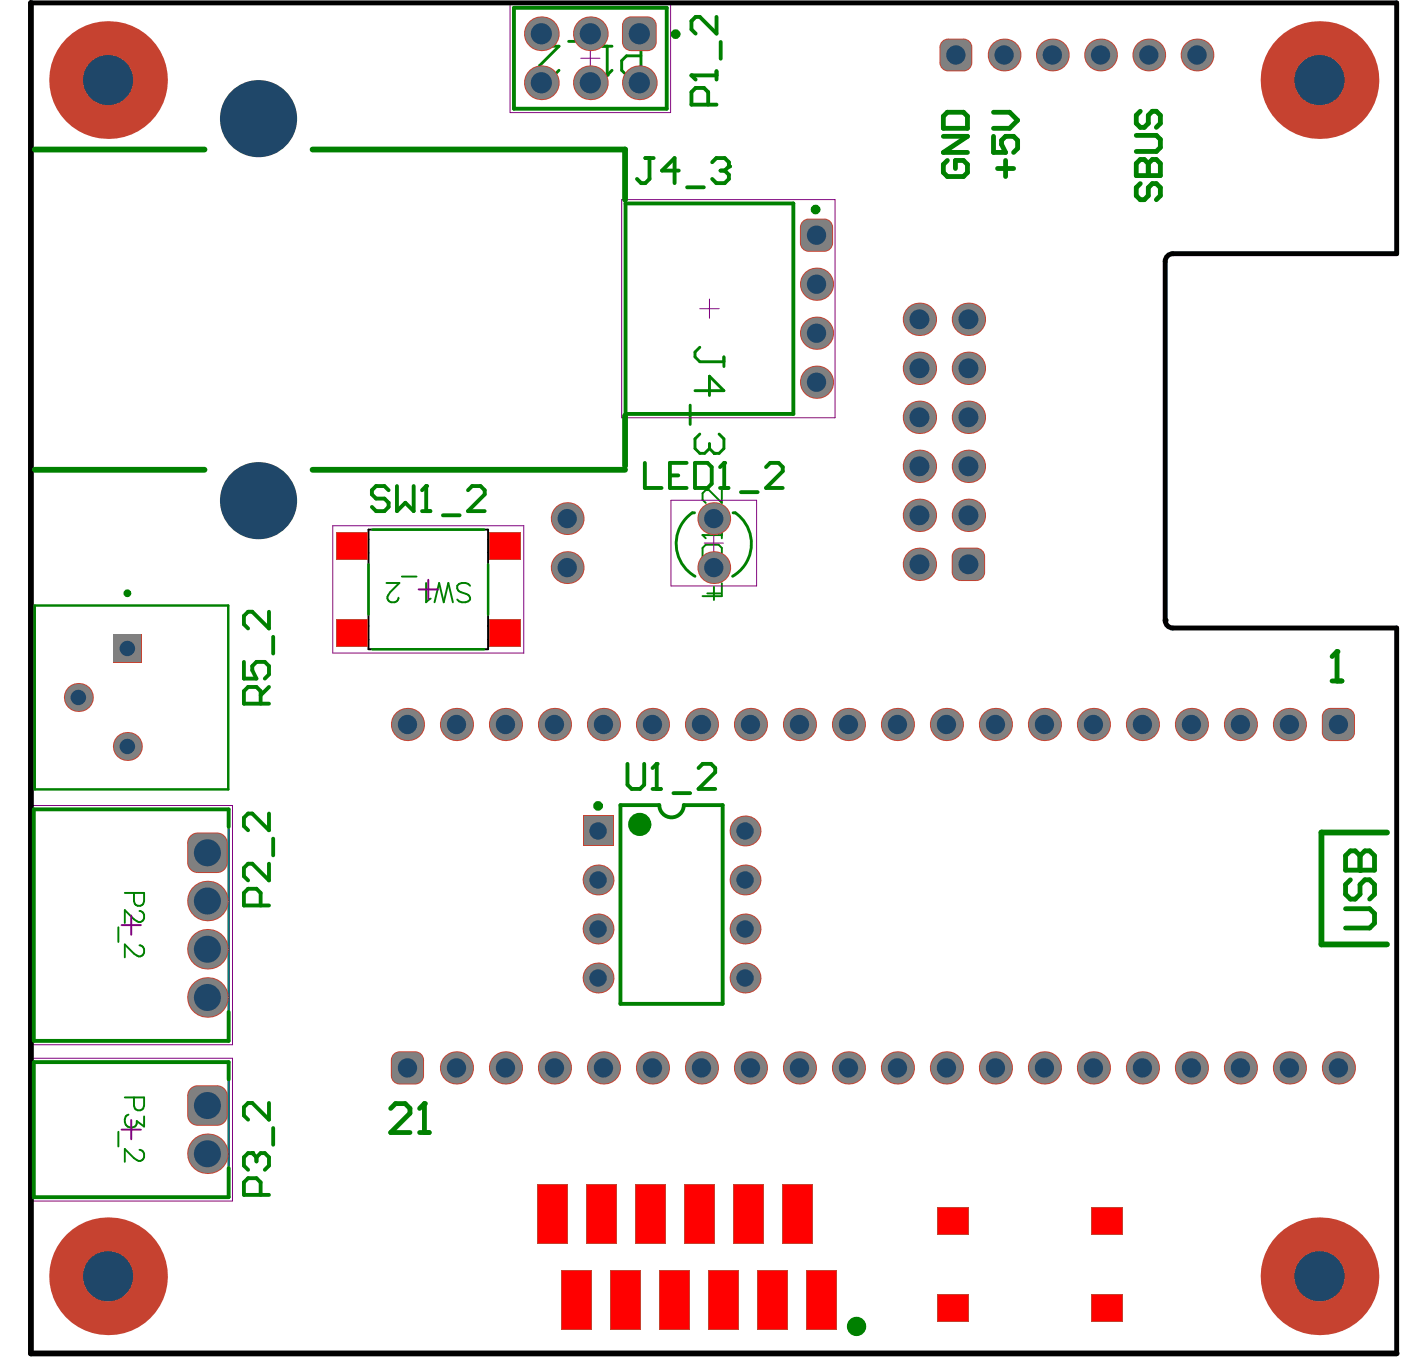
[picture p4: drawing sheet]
<svg xmlns="http://www.w3.org/2000/svg" width="242mm" height="234mm" viewBox="0 0 242 234" stroke-linecap="round" stroke-linejoin="round" font-family="sans-serif">
<path d="M121.2 97.3v2.2h3.3v-2.2M121.2 92.3h3.3M121.7 94h2.3l.5 .5v1.7h-3.3v-1.7zM122.8 98.4v1.1M124.5 91.7v1.2M124.5 100.6v2.2h-3.3" fill="none" stroke="#008000" stroke-width=".33"/>
<circle cx="121.2" cy="92.3" r=".17" fill="#008000"/>
<path d="M121.2 92.3l.5 .6M124.5 84.5v2.3l-2.2-2.3h-.6l-.5 .6v1.1l.5 .6M125.1 87.9v2.2" fill="none" stroke="#008000" stroke-width=".33"/>
<path d="M120.7 59.9l-.8 .8v.9l.8 .8h4.2M119 69.9v3.3M119.9 67.4h5l-2.5-2.5v3.3M124 74.9l.9 .8v1.7l-.9 .8h-.8M124.9 61.6v1.6" fill="none" stroke="#008000" stroke-width=".5"/>
<circle cx="123.2" cy="78.2" r=".25" fill="#008000"/>
<path d="M103.9 8h1.7M104.7 8v5M110.6 8v5h-2.5l-.9-.9v-1.6l.9-.9h2.5M120.7 74.9l-.8 .8v1.7l.8 .8h.8l.9-.8M122.4 77.4l.8 .8M122.4 76.5v.9" fill="none" stroke="#008000" stroke-width=".5"/>
<path d="M69.3 99.5h2.5M66.7 100.6h2.2l-1.6 1.5a1 1 0 0 0-.2 1.6l.4 .2h.6a.82 .82 0 0 0 .6-.8M73.5 100.6v3.3l.8-.6M75 103.9l.7-3.3 .8 3.3 .8-3.3 .8 3.3M81.1 101a1.46 1.46 0 0 0-2.2 0 .9 .9 0 0 0 .6 1.1l.9 .4a.72 .72 0 0 1 .6 .5 .72 .72 0 0 1-.2 .7 1.53 1.53 0 0 1-1.9-.3" fill="none" stroke="#008000" stroke-width=".33"/>
<circle cx="104.7" cy="13" r=".25" fill="#008000"/>
<path d="M93.1 8h3.3l-3.3 3.3v.8l.8 .9h1.7l.8-.9M98.1 7.1h3.3M105.6 12.1l-.9 .9" fill="none" stroke="#008000" stroke-width=".5"/>
<path d="M20.4 160v2.5M21.5 154h3.4v1.5a.87 .87 0 0 1-.9 .8 .87 .87 0 0 1-.9-.8v-1.5M24.1 157.1a.83 .83 0 0 1 .8 .7v.6a.81 .81 0 0 1-1.3 .5l-.5-.3-1.6-1.6v2.2M24.1 163.1a.83 .83 0 0 1 .8 .6v.6a.81 .81 0 0 1-1.3 .5l-.5-.3-1.6-1.6v2.2M20.4 195.2v2.6M21.5 189.3h3.4v1.4a.87 .87 0 0 1-.9 .9 .87 .87 0 0 1-.9-.9v-1.4M22.2 192.3a1.13 1.13 0 0 0-.5 1.8 1.13 1.13 0 0 0 1.9-.3v-.4l1.3 .9v-1.7M24.1 198.3a.83 .83 0 0 1 .8 .7v.6a.81 .81 0 0 1-1.3 .5l-.5-.3-1.6-1.6v2.2" fill="none" stroke="#008000" stroke-width=".33"/>
<path d="M88 .7h27.7v18.7h-27.7zM100.2 10.1h3.3M101.8 8.4v3.3M107.2 34.4h36.8v37.7h-36.8zM120.7 53.2h3.3M122.4 51.6v3.3M57.4 90.7h32.9v22h-32.9zM115.7 86.3h14.8v14.8h-14.8zM121.5 93.7h3.3M123.1 92v3.3M5.2 138.9h34.9v41.3h-34.9zM5.2 182.5h34.9v24.7h-34.9z" fill="none" stroke="#800080" stroke-width=".17"/>
<path d="M72.2 101.7h3.3M73.9 100v3.3M21 159.6h3.3M22.6 157.9v3.3M21 194.9h3.3M22.6 193.2v3.3" fill="none" stroke="#800080" stroke-width=".33"/>
<path d="M63.6 91.4h20.6v20.6h-20.6zM63.6 93h-4.7v2.3h4.7M84.2 93h4.6v2.3h-4.6M63.6 108h-4.7v2.3h4.7M84.2 108h4.6v2.3h-4.6M5.8 139.6h33.6v39.9h-33.6zM5.8 183.2h33.6v23.3h-33.6z" fill="none" stroke="#000" stroke-width=".33"/>
<path d="M5.8 139.6h33.6v39.9h-33.6zM5.8 183.2h33.6v23.3h-33.6z" fill="none" stroke="#008080" stroke-width=".33"/>
<circle cx="201" cy="107" r=".42" fill="#000"/>
<path d="M5.3 .5h235.6v43.3h-38.6a1.33 1.33 0 0 0-1.3 1.3v61.9a1.33 1.33 0 0 0 1.3 1.3h38.6v125.2" fill="none" stroke="#000" stroke-width=".85"/>
<path d="M5.3 .5v233h235.6" fill="none" stroke="#000" stroke-width="1"/>
<circle cx="18.6" cy="220.1" r="10.2" fill="#c64230"/>
<circle cx="18.6" cy="220.1" r="4.3" fill="#1f4769"/>
<circle cx="35.8" cy="163.7" r="3.5" fill="#c64230"/>
<circle cx="35.8" cy="163.7" r="2.33" fill="#1f4769"/>
<circle cx="35.8" cy="155.4" r="3.5" fill="#c64230"/>
<circle cx="35.8" cy="155.4" r="2.33" fill="#1f4769"/>
<circle cx="35.8" cy="172.1" r="3.5" fill="#c64230"/>
<circle cx="35.8" cy="172.1" r="2.33" fill="#1f4769"/>
<path d="M34.1 187.2h3.3l1.9 1.8v3.4l-1.9 1.8h-3.3l-1.8-1.8v-3.4z" fill-rule="evenodd" fill="#c64230"/>
<g fill="#c64230">
<path d="M37.4 192.4h1.9a1.83 1.83 0 0 1-1.9 1.8z"/>
<path d="M37.4 187.2a1.83 1.83 0 0 1 1.9 1.8h-1.9z"/>
<path d="M32.8 187.7l.8-.4 .5-.1v1.8h-1.8v-.5z"/>
<path d="M32.3 192.4h1.8v1.8a1.83 1.83 0 0 1-1.8-1.8z"/>
</g>
<circle cx="35.8" cy="190.7" r="2.33" fill="#1f4769"/>
<circle cx="35.8" cy="199" r="3.5" fill="#c64230"/>
<circle cx="35.8" cy="199" r="2.33" fill="#1f4769"/>
<path d="M34.1 143.6h3.3l1.9 1.8v3.4l-1.9 1.8h-3.3l-1.8-1.8v-3.4z" fill-rule="evenodd" fill="#c64230"/>
<g fill="#c64230">
<path d="M37.4 148.8h1.9a1.83 1.83 0 0 1-1.9 1.8z"/>
<path d="M37.4 143.6a1.83 1.83 0 0 1 1.9 1.8h-1.9z"/>
<path d="M32.8 144.1l.8-.4 .5-.1v1.8h-1.8v-.5z"/>
<path d="M32.3 148.8h1.8v1.8a1.83 1.83 0 0 1-1.8-1.8z"/>
</g>
<circle cx="35.8" cy="147.1" r="2.33" fill="#1f4769"/>
<path d="M68.9 181.3h2.7l1.5 1.6v2.7l-1.5 1.5h-2.7l-1.5-1.5v-2.7z" fill-rule="evenodd" fill="#c64230"/>
<g fill="#c64230">
<path d="M71.6 181.3a1.52 1.52 0 0 1 1.5 1.6h-1.5z"/>
<path d="M68 181.6l.9-.3v1.6h-1.5l.1-.5z"/>
<path d="M67.4 185.6h1.5v1.5a1.52 1.52 0 0 1-1.5-1.5z"/>
<path d="M71.6 185.6h1.5a1.51 1.51 0 0 1-1.5 1.5z"/>
</g>
<circle cx="70.3" cy="184.2" r="1.66" fill="#1f4769"/>
<circle cx="78.7" cy="184.2" r="2.86" fill="#c64230"/>
<circle cx="78.7" cy="184.2" r="1.66" fill="#1f4769"/>
<circle cx="87.2" cy="184.2" r="2.86" fill="#c64230"/>
<circle cx="87.2" cy="184.2" r="1.66" fill="#1f4769"/>
<circle cx="95.6" cy="184.2" r="2.86" fill="#c64230"/>
<circle cx="95.6" cy="184.2" r="1.66" fill="#1f4769"/>
<circle cx="103.2" cy="168.7" r="2.66" fill="#c64230"/>
<circle cx="103.2" cy="168.7" r="1.5" fill="#1f4769"/>
<circle cx="103.2" cy="160.2" r="2.66" fill="#c64230"/>
<circle cx="103.2" cy="160.2" r="1.5" fill="#1f4769"/>
<circle cx="103.2" cy="151.8" r="2.66" fill="#c64230"/>
<circle cx="103.2" cy="151.8" r="1.5" fill="#1f4769"/>
<path d="M100.5 140.7h5.3v5.3h-5.3z" fill-rule="evenodd" fill="#c64230"/>
<circle cx="103.2" cy="143.3" r="1.5" fill="#1f4769"/>
<circle cx="104.1" cy="184.2" r="2.86" fill="#c64230"/>
<circle cx="104.1" cy="184.2" r="1.66" fill="#1f4769"/>
<circle cx="112.5" cy="184.2" r="2.86" fill="#c64230"/>
<circle cx="112.5" cy="184.2" r="1.66" fill="#1f4769"/>
<circle cx="121" cy="184.2" r="2.86" fill="#c64230"/>
<circle cx="121" cy="184.2" r="1.66" fill="#1f4769"/>
<circle cx="128.5" cy="160.2" r="2.66" fill="#c64230"/>
<circle cx="128.5" cy="160.2" r="1.5" fill="#1f4769"/>
<circle cx="128.5" cy="151.8" r="2.66" fill="#c64230"/>
<circle cx="128.5" cy="151.8" r="1.5" fill="#1f4769"/>
<circle cx="128.5" cy="143.3" r="2.66" fill="#c64230"/>
<circle cx="128.5" cy="143.3" r="1.5" fill="#1f4769"/>
<circle cx="13.5" cy="120.3" r="2.5" fill="#c64230"/>
<circle cx="13.5" cy="120.3" r="1.33" fill="#1f4769"/>
<circle cx="18.6" cy="13.8" r="10.2" fill="#c64230"/>
<circle cx="18.6" cy="13.8" r="4.3" fill="#1f4769"/>
<circle cx="22" cy="128.8" r="2.5" fill="#c64230"/>
<circle cx="22" cy="128.8" r="1.33" fill="#1f4769"/>
<path d="M19.5 109.4h5v5h-5z" fill-rule="evenodd" fill="#c64230"/>
<circle cx="22" cy="111.9" r="1.33" fill="#1f4769"/>
<circle cx="44.6" cy="20.5" r=".17" fill="#c64230"/>
<circle cx="44.6" cy="20.5" r="6.7" fill="#1f4769"/>
<circle cx="44.6" cy="86.4" r=".17" fill="#c64230"/>
<circle cx="44.6" cy="86.4" r="6.7" fill="#1f4769"/>
<circle cx="70.3" cy="125" r="2.86" fill="#c64230"/>
<circle cx="70.3" cy="125" r="1.66" fill="#1f4769"/>
<circle cx="78.7" cy="125" r="2.86" fill="#c64230"/>
<circle cx="78.7" cy="125" r="1.66" fill="#1f4769"/>
<circle cx="87.2" cy="125" r="2.86" fill="#c64230"/>
<circle cx="87.2" cy="125" r="1.66" fill="#1f4769"/>
<circle cx="93.4" cy="5.8" r="3" fill="#c64230"/>
<circle cx="93.4" cy="5.8" r="1.83" fill="#1f4769"/>
<circle cx="93.4" cy="14.3" r="3" fill="#c64230"/>
<circle cx="93.4" cy="14.3" r="1.83" fill="#1f4769"/>
<circle cx="95.6" cy="125" r="2.86" fill="#c64230"/>
<circle cx="95.6" cy="125" r="1.66" fill="#1f4769"/>
<circle cx="97.8" cy="89.5" r="2.83" fill="#c64230"/>
<circle cx="97.8" cy="89.5" r="1.66" fill="#1f4769"/>
<circle cx="97.8" cy="97.9" r="2.83" fill="#c64230"/>
<circle cx="97.8" cy="97.9" r="1.66" fill="#1f4769"/>
<circle cx="101.8" cy="5.8" r="3" fill="#c64230"/>
<circle cx="101.8" cy="5.8" r="1.83" fill="#1f4769"/>
<circle cx="101.8" cy="14.3" r="3" fill="#c64230"/>
<circle cx="101.8" cy="14.3" r="1.83" fill="#1f4769"/>
<circle cx="104.1" cy="125" r="2.86" fill="#c64230"/>
<circle cx="104.1" cy="125" r="1.66" fill="#1f4769"/>
<path d="M108.9 2.8h2.8l1.6 1.6v2.8l-1.6 1.6h-2.8l-1.6-1.6v-2.8z" fill-rule="evenodd" fill="#c64230"/>
<g fill="#c64230">
<path d="M107.3 7.2h1.6v1.6a1.58 1.58 0 0 1-1.6-1.6z"/>
<path d="M111.7 7.2h1.6a1.58 1.58 0 0 1-1.6 1.6z"/>
<path d="M111.7 2.8a1.58 1.58 0 0 1 1.6 1.6h-1.6z"/>
<path d="M107.9 3.1l1-.3v1.6h-1.6l.1-.5z"/>
</g>
<circle cx="110.3" cy="5.8" r="1.83" fill="#1f4769"/>
<circle cx="110.3" cy="14.3" r="3" fill="#c64230"/>
<circle cx="110.3" cy="14.3" r="1.83" fill="#1f4769"/>
<circle cx="112.5" cy="125" r="2.86" fill="#c64230"/>
<circle cx="112.5" cy="125" r="1.66" fill="#1f4769"/>
<circle cx="121" cy="125" r="2.86" fill="#c64230"/>
<circle cx="121" cy="125" r="1.66" fill="#1f4769"/>
<circle cx="123.1" cy="97.9" r="2.83" fill="#c64230"/>
<circle cx="123.1" cy="97.9" r="1.66" fill="#1f4769"/>
<circle cx="123.1" cy="89.5" r="2.83" fill="#c64230"/>
<circle cx="123.1" cy="89.5" r="1.66" fill="#1f4769"/>
<circle cx="128.5" cy="168.7" r="2.66" fill="#c64230"/>
<circle cx="128.5" cy="168.7" r="1.5" fill="#1f4769"/>
<circle cx="129.4" cy="184.2" r="2.86" fill="#c64230"/>
<circle cx="129.4" cy="184.2" r="1.66" fill="#1f4769"/>
<circle cx="129.4" cy="125" r="2.86" fill="#c64230"/>
<circle cx="129.4" cy="125" r="1.66" fill="#1f4769"/>
<circle cx="137.9" cy="184.2" r="2.86" fill="#c64230"/>
<circle cx="137.9" cy="184.2" r="1.66" fill="#1f4769"/>
<circle cx="137.9" cy="125" r="2.86" fill="#c64230"/>
<circle cx="137.9" cy="125" r="1.66" fill="#1f4769"/>
<circle cx="146.3" cy="184.2" r="2.86" fill="#c64230"/>
<circle cx="146.3" cy="184.2" r="1.66" fill="#1f4769"/>
<circle cx="154.8" cy="184.2" r="2.86" fill="#c64230"/>
<circle cx="154.8" cy="184.2" r="1.66" fill="#1f4769"/>
<circle cx="163.2" cy="184.2" r="2.86" fill="#c64230"/>
<circle cx="163.2" cy="184.2" r="1.66" fill="#1f4769"/>
<circle cx="171.7" cy="184.2" r="2.86" fill="#c64230"/>
<circle cx="171.7" cy="184.2" r="1.66" fill="#1f4769"/>
<circle cx="180.1" cy="184.2" r="2.86" fill="#c64230"/>
<circle cx="180.1" cy="184.2" r="1.66" fill="#1f4769"/>
<circle cx="180.1" cy="125" r="2.86" fill="#c64230"/>
<circle cx="180.1" cy="125" r="1.66" fill="#1f4769"/>
<circle cx="188.6" cy="184.2" r="2.86" fill="#c64230"/>
<circle cx="188.6" cy="184.2" r="1.66" fill="#1f4769"/>
<circle cx="197.1" cy="184.2" r="2.86" fill="#c64230"/>
<circle cx="197.1" cy="184.2" r="1.66" fill="#1f4769"/>
<circle cx="197.1" cy="125" r="2.86" fill="#c64230"/>
<circle cx="197.1" cy="125" r="1.66" fill="#1f4769"/>
<circle cx="205.5" cy="184.2" r="2.86" fill="#c64230"/>
<circle cx="205.5" cy="184.2" r="1.66" fill="#1f4769"/>
<circle cx="214" cy="184.2" r="2.86" fill="#c64230"/>
<circle cx="214" cy="184.2" r="1.66" fill="#1f4769"/>
<circle cx="222.4" cy="184.2" r="2.86" fill="#c64230"/>
<circle cx="222.4" cy="184.2" r="1.66" fill="#1f4769"/>
<circle cx="227.6" cy="220.1" r="10.2" fill="#c64230"/>
<circle cx="227.6" cy="220.1" r="4.3" fill="#1f4769"/>
<circle cx="230.9" cy="184.2" r="2.86" fill="#c64230"/>
<circle cx="230.9" cy="184.2" r="1.66" fill="#1f4769"/>
<path d="M139.5 37.7h2.7l1.5 1.5v2.7l-1.5 1.5h-2.7l-1.5-1.5v-2.7z" fill-rule="evenodd" fill="#c64230"/>
<g fill="#c64230">
<path d="M142.2 41.9h1.5a1.51 1.51 0 0 1-1.5 1.5z"/>
<path d="M142.2 37.7a1.51 1.51 0 0 1 1.5 1.5h-1.5z"/>
<path d="M138.6 38l.9-.3v1.5h-1.5l.1-.5z"/>
<path d="M138 41.9h1.5v1.5a1.52 1.52 0 0 1-1.5-1.5z"/>
</g>
<circle cx="140.8" cy="40.6" r="1.66" fill="#1f4769"/>
<circle cx="140.8" cy="65.9" r="2.86" fill="#c64230"/>
<circle cx="140.8" cy="65.9" r="1.66" fill="#1f4769"/>
<circle cx="140.8" cy="49" r="2.86" fill="#c64230"/>
<circle cx="140.8" cy="49" r="1.66" fill="#1f4769"/>
<circle cx="140.8" cy="57.5" r="2.86" fill="#c64230"/>
<circle cx="140.8" cy="57.5" r="1.66" fill="#1f4769"/>
<circle cx="146.3" cy="125" r="2.86" fill="#c64230"/>
<circle cx="146.3" cy="125" r="1.66" fill="#1f4769"/>
<circle cx="154.8" cy="125" r="2.86" fill="#c64230"/>
<circle cx="154.8" cy="125" r="1.66" fill="#1f4769"/>
<circle cx="158.6" cy="97.3" r="2.88" fill="#c64230"/>
<circle cx="158.6" cy="97.3" r="1.71" fill="#1f4769"/>
<circle cx="158.6" cy="55.1" r="2.88" fill="#c64230"/>
<circle cx="158.6" cy="55.1" r="1.71" fill="#1f4769"/>
<circle cx="158.6" cy="63.5" r="2.88" fill="#c64230"/>
<circle cx="158.6" cy="63.5" r="1.71" fill="#1f4769"/>
<circle cx="158.6" cy="72" r="2.88" fill="#c64230"/>
<circle cx="158.6" cy="72" r="1.71" fill="#1f4769"/>
<circle cx="158.6" cy="80.4" r="2.88" fill="#c64230"/>
<circle cx="158.6" cy="80.4" r="1.71" fill="#1f4769"/>
<circle cx="158.6" cy="88.9" r="2.88" fill="#c64230"/>
<circle cx="158.6" cy="88.9" r="1.71" fill="#1f4769"/>
<circle cx="163.2" cy="125" r="2.86" fill="#c64230"/>
<circle cx="163.2" cy="125" r="1.66" fill="#1f4769"/>
<path d="M162 8.2l1.5-1.5h2.7l1.5 1.5v2.6l-1.5 1.5h-2.7l-1.5-1.5z" fill-rule="evenodd" fill="#c64230"/>
<g fill="#c64230">
<path d="M162 10.8h1.5v1.5a1.5 1.5 0 0 1-1.5-1.5z"/>
<path d="M166.2 10.8h1.5a1.5 1.5 0 0 1-1.5 1.5z"/>
<path d="M166.2 6.7a1.5 1.5 0 0 1 1.5 1.5h-1.5z"/>
<path d="M162.7 6.9l.8-.2v1.5h-1.5l.1-.5z"/>
</g>
<circle cx="164.9" cy="9.5" r="1.66" fill="#1f4769"/>
<path d="M165.7 94.5h2.7l1.5 1.5v2.7l-1.5 1.5h-2.7l-1.5-1.5v-2.7z" fill-rule="evenodd" fill="#c64230"/>
<g fill="#c64230">
<path d="M164.8 94.8l.9-.3v1.5h-1.5v-.5z"/>
<path d="M164.2 98.7h1.5v1.5a1.52 1.52 0 0 1-1.5-1.5z"/>
<path d="M168.4 98.7h1.5a1.52 1.52 0 0 1-1.5 1.5z"/>
<path d="M168.4 94.5a1.52 1.52 0 0 1 1.5 1.5h-1.5z"/>
</g>
<circle cx="167" cy="97.3" r="1.71" fill="#1f4769"/>
<circle cx="167" cy="88.9" r="2.88" fill="#c64230"/>
<circle cx="167" cy="88.9" r="1.71" fill="#1f4769"/>
<circle cx="167" cy="55.1" r="2.88" fill="#c64230"/>
<circle cx="167" cy="55.1" r="1.71" fill="#1f4769"/>
<circle cx="167" cy="72" r="2.88" fill="#c64230"/>
<circle cx="167" cy="72" r="1.71" fill="#1f4769"/>
<circle cx="167" cy="63.5" r="2.88" fill="#c64230"/>
<circle cx="167" cy="63.5" r="1.71" fill="#1f4769"/>
<circle cx="167" cy="80.4" r="2.88" fill="#c64230"/>
<circle cx="167" cy="80.4" r="1.71" fill="#1f4769"/>
<circle cx="171.7" cy="125" r="2.86" fill="#c64230"/>
<circle cx="171.7" cy="125" r="1.66" fill="#1f4769"/>
<circle cx="173.2" cy="9.5" r="2.83" fill="#c64230"/>
<circle cx="173.2" cy="9.5" r="1.66" fill="#1f4769"/>
<circle cx="181.5" cy="9.5" r="2.83" fill="#c64230"/>
<circle cx="181.5" cy="9.5" r="1.66" fill="#1f4769"/>
<circle cx="188.6" cy="125" r="2.86" fill="#c64230"/>
<circle cx="188.6" cy="125" r="1.66" fill="#1f4769"/>
<circle cx="189.8" cy="9.5" r="2.83" fill="#c64230"/>
<circle cx="189.8" cy="9.5" r="1.66" fill="#1f4769"/>
<circle cx="198.2" cy="9.5" r="2.83" fill="#c64230"/>
<circle cx="198.1" cy="9.5" r="1.66" fill="#1f4769"/>
<circle cx="205.5" cy="125" r="2.86" fill="#c64230"/>
<circle cx="205.5" cy="125" r="1.66" fill="#1f4769"/>
<circle cx="206.5" cy="9.5" r="2.83" fill="#c64230"/>
<circle cx="206.5" cy="9.5" r="1.66" fill="#1f4769"/>
<circle cx="214" cy="125" r="2.86" fill="#c64230"/>
<circle cx="214" cy="125" r="1.66" fill="#1f4769"/>
<circle cx="222.4" cy="125" r="2.86" fill="#c64230"/>
<circle cx="222.4" cy="125" r="1.66" fill="#1f4769"/>
<circle cx="227.6" cy="13.8" r="10.2" fill="#c64230"/>
<circle cx="227.6" cy="13.8" r="4.3" fill="#1f4769"/>
<path d="M229.5 122.1h2.7l1.5 1.5v2.7l-1.5 1.5h-2.7l-1.5-1.5v-2.7z" fill-rule="evenodd" fill="#c64230"/>
<g fill="#c64230">
<path d="M228 126.3h1.5v1.5a1.51 1.51 0 0 1-1.5-1.5z"/>
<path d="M232.2 126.3h1.5a1.51 1.51 0 0 1-1.5 1.5z"/>
<path d="M232.2 122.1a1.51 1.51 0 0 1 1.5 1.5h-1.5z"/>
<path d="M228.6 122.4l.9-.3v1.5h-1.5l.1-.5z"/>
</g>
<circle cx="230.9" cy="125" r="1.66" fill="#1f4769"/>
<g fill="#c64230">
<path d="M57.9 91.9h5.5v4.6h-5.5z" fill-rule="evenodd"/>
<path d="M57.9 106.8h5.5v4.7h-5.5z" fill-rule="evenodd"/>
<path d="M84.4 91.9h5.4v4.6h-5.4z" fill-rule="evenodd"/>
<path d="M84.4 106.8h5.4v4.7h-5.4z" fill-rule="evenodd"/>
<path d="M188.2 223.3h5.5v4.7h-5.5z" fill-rule="evenodd"/>
<path d="M188.2 208.3h5.5v4.7h-5.5z" fill-rule="evenodd"/>
<path d="M161.7 223.3h5.5v4.7h-5.5z" fill-rule="evenodd"/>
<path d="M161.7 208.3h5.5v4.7h-5.5z" fill-rule="evenodd"/>
<path d="M96.8 219.1h5.3v10.4h-5.3z" fill-rule="evenodd"/>
<path d="M105.2 219.1h5.4v10.4h-5.4z" fill-rule="evenodd"/>
<path d="M92.6 204.2h5.3v10.3h-5.3z" fill-rule="evenodd"/>
<path d="M101 204.2h5.3v10.3h-5.3z" fill-rule="evenodd"/>
<path d="M113.7 219.1h5.3v10.4h-5.3z" fill-rule="evenodd"/>
<path d="M122.1 219.1h5.4v10.4h-5.4z" fill-rule="evenodd"/>
<path d="M117.9 204.2h5.3v10.3h-5.3z" fill-rule="evenodd"/>
<path d="M139 219.1h5.4v10.4h-5.4z" fill-rule="evenodd"/>
<path d="M134.8 204.2h5.3v10.3h-5.3z" fill-rule="evenodd"/>
<path d="M130.6 219.1h5.3v10.4h-5.3z" fill-rule="evenodd"/>
<path d="M126.4 204.2h5.3v10.3h-5.3z" fill-rule="evenodd"/>
<path d="M109.5 204.2h5.3v10.3h-5.3z" fill-rule="evenodd"/>
</g>
<path d="M119.4 88.5h.4M126.4 88.5h.4" fill="none" stroke="#008000" stroke-width=".5"/>
<path d="M88.6 1.3h26.4v17.5h-26.4zM107.9 35.1h28.9v36.3h-28.9zM113.7 138.9h-6.7v34.3h17.6v-34.3h-6.7M39.4 142.6v-3h-33.6v39.9h33.6v-4.9M39.4 186.2v-3h-33.6v23.3h33.6v-5" fill="none" stroke="#008000" stroke-width=".67"/>
<path d="M63.6 97.3v8.7M64.2 91.4h19.3M84.2 97.3v8.7M6 104.4h33.4v31.8h-33.4zM64.2 112h19.3" fill="none" stroke="#008000" stroke-width=".42"/>
<path d="M6 25.8h29.3M53.9 25.8h53.9v8.6M107.8 71.7v8.7M6 81h29.3M53.9 81h53.9M239.2 143.6h-11.3v19.3h11.3" fill="none" stroke="#008000" stroke-width="1"/>
<path d="M122 102.4h2.3M123.1 101.2v2.3" fill="none" stroke="#008000" stroke-width=".33"/>
<path d="M232.1 156.7h4.1l.9 .9v1.6l-.9 .9h-4.1M232.1 150.1h5v-2.5l-.9-.8h-.8l-.8 .8v2.5M232.9 151.8l-.8 .8v1.7l.8 .8h.9l.8-.8v-1.7l.8-.8h.8l.9 .8v1.7l-.9 .8" fill="none" stroke="#008000" stroke-width=".83"/>
<circle cx="234.6" cy="150.1" r=".42" fill="#008000"/>
<path d="M232.1 150.1v-2.5l.8-.8h.9l.8 .8v2.5M67.4 191.2l.8-.8h1.7l.8 .8v.8l-3.3 3.4h3.3M72.4 195.4h1.6M73.2 190.4v5" fill="none" stroke="#008000" stroke-width=".83"/>
<circle cx="73.2" cy="190.4" r=".42" fill="#008000"/>
<path d="M73.2 190.4l-.8 .8" fill="none" stroke="#008000" stroke-width=".83"/>
<path d="M229.8 117.5h1.7M230.6 112.4v5.1" fill="none" stroke="#008000" stroke-width=".85"/>
<circle cx="230.6" cy="112.4" r=".42" fill="#008000"/>
<path d="M230.6 112.4l-.8 .8" fill="none" stroke="#008000" stroke-width=".85"/>
<path d="M196 30.3h4.1v-2.1l-.6-.7h-.7l-.7 .7v2.1M196.7 31.7l-.7 .7v1.4l.7 .6h.7l.7-.6v-1.4l.7-.7h.7l.6 .7v1.4l-.6 .6" fill="none" stroke="#008000" stroke-width=".83"/>
<circle cx="198.1" cy="30.3" r=".42" fill="#008000"/>
<path d="M163.4 19.4h2.8l.7 .7v2h-4.2v-2zM171.4 19.4h2.7l1.4 1.3-1.4 1.4h-2.7M196.7 19.2l-.7 .7v1.4l.7 .7h.7l.7-.7v-1.4l.7-.7h.7l.6 .7v1.4l-.6 .7M162.7 23.5h4.2l-4.2 2.8h4.2M163.4 27.7l-.7 .7v1.4l.7 .7h2.8l.7-.7v-1.4l-.7-.7h-1.4v1.4M171.4 23.5v2.8h2l-.6-1.4v-.7l.6-.7h1.4l.7 .7v1.4l-.7 .7M172.1 29.1h2.7M173.4 27.7v2.8M196 30.3v-2.1l.7-.7h.7l.7 .7v2.1M196 23.4h3.5l.6 .6v1.4l-.6 .7h-3.5" fill="none" stroke="#008000" stroke-width=".83"/>
<path d="M111.3 27.3h1.5M112 27.3v3.6l-.7 .7h-.7l-.7-.7M117.1 29.4h-2.9l2.2-2.1v4.3M118.5 32.3h2.9M122.8 28l.8-.7h1.4l.7 .7v.7" fill="none" stroke="#008000" stroke-width=".67"/>
<circle cx="125.7" cy="28.7" r=".33" fill="#008000"/>
<path d="M124.3 29.4h.7M125 29.4l.7 .7v.8l-.7 .7h-1.4l-.8-.7M125.7 28.7l-.7 .7M108.2 131.8v3.6l.8 .7h1.4l.7-.7v-3.6M112.6 136.1h1.4M113.3 131.8v4.3" fill="none" stroke="#008000" stroke-width=".67"/>
<circle cx="113.3" cy="131.8" r=".33" fill="#008000"/>
<path d="M67 84.6l-.7-.8h-1.4l-.8 .8v.7l.8 .7h1.4l.7 .7v.7l-.7 .8h-1.4l-.8-.8M68.5 83.8v4.4l1.4-1.5 1.5 1.5v-4.4M72.8 88.2h1.4M73.5 83.8v4.4M113.3 131.8l-.7 .7M116.2 136.8h2.8M120.5 132.5l.7-.7h1.4l.8 .7v.7l-2.9 2.9h2.9" fill="none" stroke="#008000" stroke-width=".67"/>
<circle cx="73.5" cy="83.8" r=".33" fill="#008000"/>
<path d="M73.5 83.8l-.7 .8M76.4 88.9h2.9M80.7 84.6l.7-.8h1.5l.7 .8v.7l-2.9 2.9h2.9M42.1 114.2v2.9h2.1l-.7-1.5v-.7l.7-.7h1.5l.7 .7v1.4l-.7 .8M46.4 105.5v2.9l-2.9-2.9h-.7l-.7 .7v1.5l.7 .7M46.4 118.5l-1.4 1.4M47.1 109.8v2.9M45 121.4v-2.2l-.8-.7h-1.4l-.7 .7v2.2h4.3M43.5 198.9h-.7l-.7 .7v1.5l.7 .7M45 206.1v-2.2l-.8-.7h-1.4l-.7 .7v2.2h4.3" fill="none" stroke="#008000" stroke-width=".67"/>
<circle cx="43.5" cy="198.9" r=".33" fill="#008000"/>
<path d="M119.3 13h4.3M122.1 18.1v-2.2l-.7-.7h-1.4l-.7 .7v2.2h4.3M123.6 12.3v1.4M45 156.2v-2.2l-.8-.7h-1.4l-.7 .7v2.2h4.3M46.4 140.3v2.9l-2.9-2.9h-.7l-.7 .8v1.4l.7 .7M46.4 149v2.9l-2.9-2.9h-.7l-.7 .7v1.4l.7 .8M47.1 144.7v2.8M43.5 198.9l.7 .7M44.2 199.6v.7M44.2 199.6l.8-.7h.7l.7 .7v1.5l-.7 .7M46.4 190.3v2.8l-2.9-2.8h-.7l-.7 .7v1.4l.7 .7M47.1 194.6v2.9" fill="none" stroke="#008000" stroke-width=".67"/>
<circle cx="119.3" cy="13" r=".33" fill="#008000"/>
<path d="M119.3 13l.7 .7M123.6 2.9v2.9l-2.9-2.9h-.7l-.7 .7v1.5l.7 .7M124.3 7.2v2.9M111.2 79.8v4.4h2.9M118.4 79.8h-2.8v4.4h2.8M119.9 79.8h2.1l.8 .8v2.8l-.8 .8h-2.1zM124.9 79.8v4.4M115.6 82h1.4M124.2 84.2h1.4" fill="none" stroke="#008000" stroke-width=".67"/>
<circle cx="124.9" cy="79.8" r=".33" fill="#008000"/>
<g fill="none" stroke="#008000" stroke-width=".67">
<path d="M124.9 79.8l-.7 .8M127.8 84.9h2.9M132.1 80.6l.7-.8h1.5l.7 .8v.7l-2.9 2.9h2.9M113.7 138.9a2.11 2.11 0 0 0 2.1 2.1 2.11 2.11 0 0 0 2.1-2.1"/>
<circle cx="22" cy="102.3" r=".33"/>
</g>
<path d="M119.4 88.5a6.5 6.5 0 0 0 .5 10.9M126.8 88.5a6.5 6.5 0 0 1-.4 10.9" fill="none" stroke="#008000" stroke-width=".5"/>
<g fill="none" stroke="#008000" stroke-width=".83">
<circle cx="116.5" cy="5.9" r=".42"/>
<circle cx="140.7" cy="36.1" r=".42"/>
<circle cx="103.2" cy="139" r=".42"/>
</g>
<circle cx="147.7" cy="228.8" r=".83" fill="none" stroke="#008000" stroke-width="1.7"/>
<circle cx="110.3" cy="142.2" r="1" fill="none" stroke="#008000" stroke-width="2"/>
<circle cx="35.8" cy="163.7" r="3.3" fill="#808080"/>
<circle cx="35.8" cy="163.7" r="2.33" fill="#1f4769"/>
<circle cx="35.8" cy="155.4" r="3.3" fill="#808080"/>
<circle cx="35.8" cy="155.4" r="2.33" fill="#1f4769"/>
<circle cx="35.8" cy="172.1" r="3.3" fill="#808080"/>
<circle cx="35.8" cy="172.1" r="2.33" fill="#1f4769"/>
<path d="M34.1 187.4h3.3l1.7 1.6v3.4l-1.7 1.6h-3.3l-1.6-1.6v-3.4z" fill-rule="evenodd" fill="#808080"/>
<g fill="#808080">
<path d="M37.4 192.4h1.7a1.66 1.66 0 0 1-1.7 1.6z"/>
<path d="M37.4 187.4a1.66 1.66 0 0 1 1.7 1.6h-1.7z"/>
<path d="M32.9 187.9l.8-.5h.4v1.6h-1.6v-.4z"/>
<path d="M32.5 192.4h1.6v1.6a1.66 1.66 0 0 1-1.6-1.6z"/>
</g>
<circle cx="35.8" cy="190.7" r="2.33" fill="#1f4769"/>
<circle cx="35.8" cy="199" r="3.3" fill="#808080"/>
<circle cx="35.8" cy="199" r="2.33" fill="#1f4769"/>
<path d="M34.1 143.8h3.3l1.7 1.6v3.4l-1.7 1.6h-3.3l-1.6-1.6v-3.4z" fill-rule="evenodd" fill="#808080"/>
<g fill="#808080">
<path d="M37.4 148.8h1.7a1.66 1.66 0 0 1-1.7 1.6z"/>
<path d="M37.4 143.8a1.66 1.66 0 0 1 1.7 1.6h-1.7z"/>
<path d="M32.9 144.3l.8-.5h.4v1.6h-1.6v-.4z"/>
<path d="M32.5 148.8h1.6v1.6a1.66 1.66 0 0 1-1.6-1.6z"/>
</g>
<circle cx="35.8" cy="147.1" r="2.33" fill="#1f4769"/>
<path d="M68.9 181.5h2.7l1.4 1.4v2.7l-1.4 1.3h-2.7l-1.3-1.3v-2.7z" fill-rule="evenodd" fill="#808080"/>
<g fill="#808080">
<path d="M71.6 181.5a1.35 1.35 0 0 1 1.4 1.4h-1.4z"/>
<path d="M68.1 181.8l.8-.3v1.4h-1.3l.1-.5z"/>
<path d="M67.6 185.6h1.3v1.3a1.35 1.35 0 0 1-1.3-1.3z"/>
<path d="M71.6 185.6h1.4a1.35 1.35 0 0 1-1.4 1.3z"/>
</g>
<circle cx="70.3" cy="184.2" r="1.66" fill="#1f4769"/>
<circle cx="78.7" cy="184.2" r="2.7" fill="#808080"/>
<circle cx="78.7" cy="184.2" r="1.66" fill="#1f4769"/>
<circle cx="87.2" cy="184.2" r="2.7" fill="#808080"/>
<circle cx="87.2" cy="184.2" r="1.66" fill="#1f4769"/>
<circle cx="95.6" cy="184.2" r="2.7" fill="#808080"/>
<circle cx="95.6" cy="184.2" r="1.66" fill="#1f4769"/>
<circle cx="103.2" cy="168.7" r="2.5" fill="#808080"/>
<circle cx="103.2" cy="168.7" r="1.5" fill="#1f4769"/>
<circle cx="103.2" cy="160.2" r="2.5" fill="#808080"/>
<circle cx="103.2" cy="160.2" r="1.5" fill="#1f4769"/>
<circle cx="103.2" cy="151.8" r="2.5" fill="#808080"/>
<circle cx="103.2" cy="151.8" r="1.5" fill="#1f4769"/>
<path d="M100.7 140.8h5v5h-5z" fill-rule="evenodd" fill="#808080"/>
<circle cx="103.2" cy="143.3" r="1.5" fill="#1f4769"/>
<circle cx="104.1" cy="184.2" r="2.7" fill="#808080"/>
<circle cx="104.1" cy="184.2" r="1.66" fill="#1f4769"/>
<circle cx="112.5" cy="184.2" r="2.7" fill="#808080"/>
<circle cx="112.5" cy="184.2" r="1.66" fill="#1f4769"/>
<circle cx="121" cy="184.2" r="2.7" fill="#808080"/>
<circle cx="121" cy="184.2" r="1.66" fill="#1f4769"/>
<circle cx="128.5" cy="160.2" r="2.5" fill="#808080"/>
<circle cx="128.5" cy="160.2" r="1.5" fill="#1f4769"/>
<circle cx="128.5" cy="151.8" r="2.5" fill="#808080"/>
<circle cx="128.5" cy="151.8" r="1.5" fill="#1f4769"/>
<circle cx="128.5" cy="143.3" r="2.5" fill="#808080"/>
<circle cx="128.5" cy="143.3" r="1.5" fill="#1f4769"/>
<circle cx="13.5" cy="120.3" r="2.33" fill="#808080"/>
<circle cx="13.5" cy="120.3" r="1.33" fill="#1f4769"/>
<circle cx="22" cy="128.8" r="2.33" fill="#808080"/>
<circle cx="22" cy="128.8" r="1.33" fill="#1f4769"/>
<path d="M19.6 109.5h4.7v4.7h-4.7z" fill-rule="evenodd" fill="#808080"/>
<circle cx="22" cy="111.9" r="1.33" fill="#1f4769"/>
<circle cx="70.3" cy="125" r="2.7" fill="#808080"/>
<circle cx="70.3" cy="125" r="1.66" fill="#1f4769"/>
<circle cx="78.7" cy="125" r="2.7" fill="#808080"/>
<circle cx="78.7" cy="125" r="1.66" fill="#1f4769"/>
<circle cx="87.2" cy="125" r="2.7" fill="#808080"/>
<circle cx="87.2" cy="125" r="1.66" fill="#1f4769"/>
<circle cx="93.4" cy="5.8" r="2.83" fill="#808080"/>
<circle cx="93.4" cy="5.8" r="1.83" fill="#1f4769"/>
<circle cx="93.4" cy="14.3" r="2.83" fill="#808080"/>
<circle cx="93.4" cy="14.3" r="1.83" fill="#1f4769"/>
<circle cx="95.6" cy="125" r="2.7" fill="#808080"/>
<circle cx="95.6" cy="125" r="1.66" fill="#1f4769"/>
<circle cx="97.8" cy="89.5" r="2.66" fill="#808080"/>
<circle cx="97.8" cy="89.5" r="1.66" fill="#1f4769"/>
<circle cx="97.8" cy="97.9" r="2.66" fill="#808080"/>
<circle cx="97.8" cy="97.9" r="1.66" fill="#1f4769"/>
<circle cx="101.8" cy="5.8" r="2.83" fill="#808080"/>
<circle cx="101.8" cy="5.8" r="1.83" fill="#1f4769"/>
<circle cx="101.8" cy="14.3" r="2.83" fill="#808080"/>
<circle cx="101.8" cy="14.3" r="1.83" fill="#1f4769"/>
<circle cx="104.1" cy="125" r="2.7" fill="#808080"/>
<circle cx="104.1" cy="125" r="1.66" fill="#1f4769"/>
<path d="M108.9 3h2.8l1.4 1.4v2.8l-1.4 1.5h-2.8l-1.5-1.5v-2.8z" fill-rule="evenodd" fill="#808080"/>
<g fill="#808080">
<path d="M107.4 7.2h1.5v1.5a1.41 1.41 0 0 1-1.5-1.5z"/>
<path d="M111.7 7.2h1.4a1.41 1.41 0 0 1-1.4 1.5z"/>
<path d="M111.7 3a1.41 1.41 0 0 1 1.4 1.4h-1.4z"/>
<path d="M108 3.3l.9-.3v1.4h-1.5l.1-.4z"/>
</g>
<circle cx="110.3" cy="5.8" r="1.83" fill="#1f4769"/>
<circle cx="110.3" cy="14.3" r="2.83" fill="#808080"/>
<circle cx="110.3" cy="14.3" r="1.83" fill="#1f4769"/>
<circle cx="112.5" cy="125" r="2.7" fill="#808080"/>
<circle cx="112.5" cy="125" r="1.66" fill="#1f4769"/>
<circle cx="121" cy="125" r="2.7" fill="#808080"/>
<circle cx="121" cy="125" r="1.66" fill="#1f4769"/>
<circle cx="123.1" cy="97.9" r="2.66" fill="#808080"/>
<circle cx="123.1" cy="97.9" r="1.66" fill="#1f4769"/>
<circle cx="123.1" cy="89.5" r="2.66" fill="#808080"/>
<circle cx="123.1" cy="89.5" r="1.66" fill="#1f4769"/>
<circle cx="128.5" cy="168.7" r="2.5" fill="#808080"/>
<circle cx="128.5" cy="168.7" r="1.5" fill="#1f4769"/>
<circle cx="129.4" cy="184.2" r="2.7" fill="#808080"/>
<circle cx="129.4" cy="184.2" r="1.66" fill="#1f4769"/>
<circle cx="129.4" cy="125" r="2.7" fill="#808080"/>
<circle cx="129.4" cy="125" r="1.66" fill="#1f4769"/>
<circle cx="137.9" cy="184.2" r="2.7" fill="#808080"/>
<circle cx="137.9" cy="184.2" r="1.66" fill="#1f4769"/>
<circle cx="137.9" cy="125" r="2.7" fill="#808080"/>
<circle cx="137.9" cy="125" r="1.66" fill="#1f4769"/>
<circle cx="146.3" cy="184.2" r="2.7" fill="#808080"/>
<circle cx="146.3" cy="184.2" r="1.66" fill="#1f4769"/>
<circle cx="154.8" cy="184.2" r="2.7" fill="#808080"/>
<circle cx="154.8" cy="184.2" r="1.66" fill="#1f4769"/>
<circle cx="163.2" cy="184.2" r="2.7" fill="#808080"/>
<circle cx="163.2" cy="184.2" r="1.66" fill="#1f4769"/>
<circle cx="171.7" cy="184.2" r="2.7" fill="#808080"/>
<circle cx="171.7" cy="184.2" r="1.66" fill="#1f4769"/>
<circle cx="180.1" cy="184.2" r="2.7" fill="#808080"/>
<circle cx="180.1" cy="184.2" r="1.66" fill="#1f4769"/>
<circle cx="180.1" cy="125" r="2.7" fill="#808080"/>
<circle cx="180.1" cy="125" r="1.66" fill="#1f4769"/>
<circle cx="188.6" cy="184.2" r="2.7" fill="#808080"/>
<circle cx="188.6" cy="184.2" r="1.66" fill="#1f4769"/>
<circle cx="197.1" cy="184.2" r="2.7" fill="#808080"/>
<circle cx="197.1" cy="184.2" r="1.66" fill="#1f4769"/>
<circle cx="197.1" cy="125" r="2.7" fill="#808080"/>
<circle cx="197.1" cy="125" r="1.66" fill="#1f4769"/>
<circle cx="205.5" cy="184.2" r="2.7" fill="#808080"/>
<circle cx="205.5" cy="184.2" r="1.66" fill="#1f4769"/>
<circle cx="214" cy="184.2" r="2.7" fill="#808080"/>
<circle cx="214" cy="184.2" r="1.66" fill="#1f4769"/>
<circle cx="222.4" cy="184.2" r="2.7" fill="#808080"/>
<circle cx="222.4" cy="184.2" r="1.66" fill="#1f4769"/>
<circle cx="230.9" cy="184.2" r="2.7" fill="#808080"/>
<circle cx="230.9" cy="184.2" r="1.66" fill="#1f4769"/>
<path d="M139.5 37.9h2.7l1.3 1.3v2.7l-1.3 1.4h-2.7l-1.4-1.4v-2.7z" fill-rule="evenodd" fill="#808080"/>
<g fill="#808080">
<path d="M142.2 41.9h1.3a1.35 1.35 0 0 1-1.3 1.4z"/>
<path d="M142.2 37.9a1.35 1.35 0 0 1 1.3 1.3h-1.3z"/>
<path d="M138.7 38.1l.8-.2v1.3h-1.4l.1-.4z"/>
<path d="M138.1 41.9h1.4v1.4a1.35 1.35 0 0 1-1.4-1.4z"/>
</g>
<circle cx="140.8" cy="40.6" r="1.66" fill="#1f4769"/>
<circle cx="140.8" cy="65.9" r="2.7" fill="#808080"/>
<circle cx="140.8" cy="65.9" r="1.66" fill="#1f4769"/>
<circle cx="140.8" cy="49" r="2.7" fill="#808080"/>
<circle cx="140.8" cy="49" r="1.66" fill="#1f4769"/>
<circle cx="140.8" cy="57.5" r="2.7" fill="#808080"/>
<circle cx="140.8" cy="57.5" r="1.66" fill="#1f4769"/>
<circle cx="146.3" cy="125" r="2.7" fill="#808080"/>
<circle cx="146.3" cy="125" r="1.66" fill="#1f4769"/>
<circle cx="154.8" cy="125" r="2.7" fill="#808080"/>
<circle cx="154.8" cy="125" r="1.66" fill="#1f4769"/>
<circle cx="158.6" cy="97.3" r="2.71" fill="#808080"/>
<circle cx="158.6" cy="97.3" r="1.71" fill="#1f4769"/>
<circle cx="158.6" cy="55.1" r="2.71" fill="#808080"/>
<circle cx="158.6" cy="55.1" r="1.71" fill="#1f4769"/>
<circle cx="158.6" cy="63.5" r="2.71" fill="#808080"/>
<circle cx="158.6" cy="63.5" r="1.71" fill="#1f4769"/>
<circle cx="158.6" cy="72" r="2.71" fill="#808080"/>
<circle cx="158.6" cy="72" r="1.71" fill="#1f4769"/>
<circle cx="158.6" cy="80.4" r="2.71" fill="#808080"/>
<circle cx="158.6" cy="80.4" r="1.71" fill="#1f4769"/>
<circle cx="158.6" cy="88.9" r="2.71" fill="#808080"/>
<circle cx="158.6" cy="88.9" r="1.71" fill="#1f4769"/>
<circle cx="163.2" cy="125" r="2.7" fill="#808080"/>
<circle cx="163.2" cy="125" r="1.66" fill="#1f4769"/>
<path d="M162.2 8.2l1.3-1.4h2.7l1.3 1.4v2.6l-1.3 1.3h-2.7l-1.3-1.3z" fill-rule="evenodd" fill="#808080"/>
<g fill="#808080">
<path d="M162.2 10.8h1.3v1.3a1.33 1.33 0 0 1-1.3-1.3z"/>
<path d="M166.2 10.8h1.3a1.33 1.33 0 0 1-1.3 1.3z"/>
<path d="M166.2 6.8a1.33 1.33 0 0 1 1.3 1.4h-1.3z"/>
<path d="M162.8 7.1l.7-.3v1.4h-1.3l.1-.5z"/>
</g>
<circle cx="164.9" cy="9.5" r="1.66" fill="#1f4769"/>
<path d="M165.7 94.6h2.7l1.4 1.4v2.7l-1.4 1.4h-2.7l-1.4-1.4v-2.7z" fill-rule="evenodd" fill="#808080"/>
<g fill="#808080">
<path d="M164.9 94.9l.8-.3v1.4h-1.4l.1-.4z"/>
<path d="M164.3 98.7h1.4v1.4a1.36 1.36 0 0 1-1.4-1.4z"/>
<path d="M168.4 98.7h1.4a1.36 1.36 0 0 1-1.4 1.4z"/>
<path d="M168.4 94.6a1.36 1.36 0 0 1 1.4 1.4h-1.4z"/>
</g>
<circle cx="167" cy="97.3" r="1.71" fill="#1f4769"/>
<circle cx="167" cy="88.9" r="2.71" fill="#808080"/>
<circle cx="167" cy="88.9" r="1.71" fill="#1f4769"/>
<circle cx="167" cy="55.1" r="2.71" fill="#808080"/>
<circle cx="167" cy="55.1" r="1.71" fill="#1f4769"/>
<circle cx="167" cy="72" r="2.71" fill="#808080"/>
<circle cx="167" cy="72" r="1.71" fill="#1f4769"/>
<circle cx="167" cy="63.5" r="2.71" fill="#808080"/>
<circle cx="167" cy="63.5" r="1.71" fill="#1f4769"/>
<circle cx="167" cy="80.4" r="2.71" fill="#808080"/>
<circle cx="167" cy="80.4" r="1.71" fill="#1f4769"/>
<circle cx="171.7" cy="125" r="2.7" fill="#808080"/>
<circle cx="171.7" cy="125" r="1.66" fill="#1f4769"/>
<circle cx="173.2" cy="9.5" r="2.66" fill="#808080"/>
<circle cx="173.2" cy="9.5" r="1.66" fill="#1f4769"/>
<circle cx="181.5" cy="9.5" r="2.66" fill="#808080"/>
<circle cx="181.5" cy="9.5" r="1.66" fill="#1f4769"/>
<circle cx="188.6" cy="125" r="2.7" fill="#808080"/>
<circle cx="188.6" cy="125" r="1.66" fill="#1f4769"/>
<circle cx="189.8" cy="9.5" r="2.66" fill="#808080"/>
<circle cx="189.8" cy="9.5" r="1.66" fill="#1f4769"/>
<circle cx="198.2" cy="9.5" r="2.66" fill="#808080"/>
<circle cx="198.1" cy="9.5" r="1.66" fill="#1f4769"/>
<circle cx="205.5" cy="125" r="2.7" fill="#808080"/>
<circle cx="205.5" cy="125" r="1.66" fill="#1f4769"/>
<circle cx="206.5" cy="9.5" r="2.66" fill="#808080"/>
<circle cx="206.5" cy="9.5" r="1.66" fill="#1f4769"/>
<circle cx="214" cy="125" r="2.7" fill="#808080"/>
<circle cx="214" cy="125" r="1.66" fill="#1f4769"/>
<circle cx="222.4" cy="125" r="2.7" fill="#808080"/>
<circle cx="222.4" cy="125" r="1.66" fill="#1f4769"/>
<path d="M229.5 122.3h2.7l1.4 1.3v2.7l-1.4 1.4h-2.7l-1.3-1.4v-2.7z" fill-rule="evenodd" fill="#808080"/>
<g fill="#808080">
<path d="M228.2 126.3h1.3v1.4a1.35 1.35 0 0 1-1.3-1.4z"/>
<path d="M232.2 126.3h1.4a1.35 1.35 0 0 1-1.4 1.4z"/>
<path d="M232.2 122.3a1.35 1.35 0 0 1 1.4 1.3h-1.4z"/>
<path d="M228.7 122.5l.8-.2v1.3h-1.3v-.4z"/>
</g>
<circle cx="230.9" cy="125" r="1.66" fill="#1f4769"/>
<g fill="#f00">
<path d="M58.1 92h5.1v4.3h-5.1z" fill-rule="evenodd"/>
<path d="M58.1 107h5.1v4.3h-5.1z" fill-rule="evenodd"/>
<path d="M84.5 92h5.2v4.3h-5.2z" fill-rule="evenodd"/>
<path d="M84.5 107h5.2v4.3h-5.2z" fill-rule="evenodd"/>
<path d="M188.3 223.5h5.2v4.3h-5.2z" fill-rule="evenodd"/>
<path d="M188.3 208.5h5.2v4.3h-5.2z" fill-rule="evenodd"/>
<path d="M161.9 223.5h5.1v4.3h-5.1z" fill-rule="evenodd"/>
<path d="M161.9 208.5h5.1v4.3h-5.1z" fill-rule="evenodd"/>
<path d="M97 219.3h4.9v10h-4.9z" fill-rule="evenodd"/>
<path d="M105.4 219.3h5v10h-5z" fill-rule="evenodd"/>
<path d="M92.7 204.3h5v10h-5z" fill-rule="evenodd"/>
<path d="M101.2 204.3h5v10h-5z" fill-rule="evenodd"/>
<path d="M113.9 219.3h4.9v10h-4.9z" fill-rule="evenodd"/>
<path d="M122.3 219.3h5v10h-5z" fill-rule="evenodd"/>
<path d="M118.1 204.3h5v10h-5z" fill-rule="evenodd"/>
<path d="M139.2 219.3h5v10h-5z" fill-rule="evenodd"/>
<path d="M135 204.3h5v10h-5z" fill-rule="evenodd"/>
<path d="M130.8 219.3h4.9v10h-4.9z" fill-rule="evenodd"/>
<path d="M126.5 204.3h5v10h-5z" fill-rule="evenodd"/>
<path d="M109.6 204.3h5v10h-5z" fill-rule="evenodd"/>
</g>
</svg>
